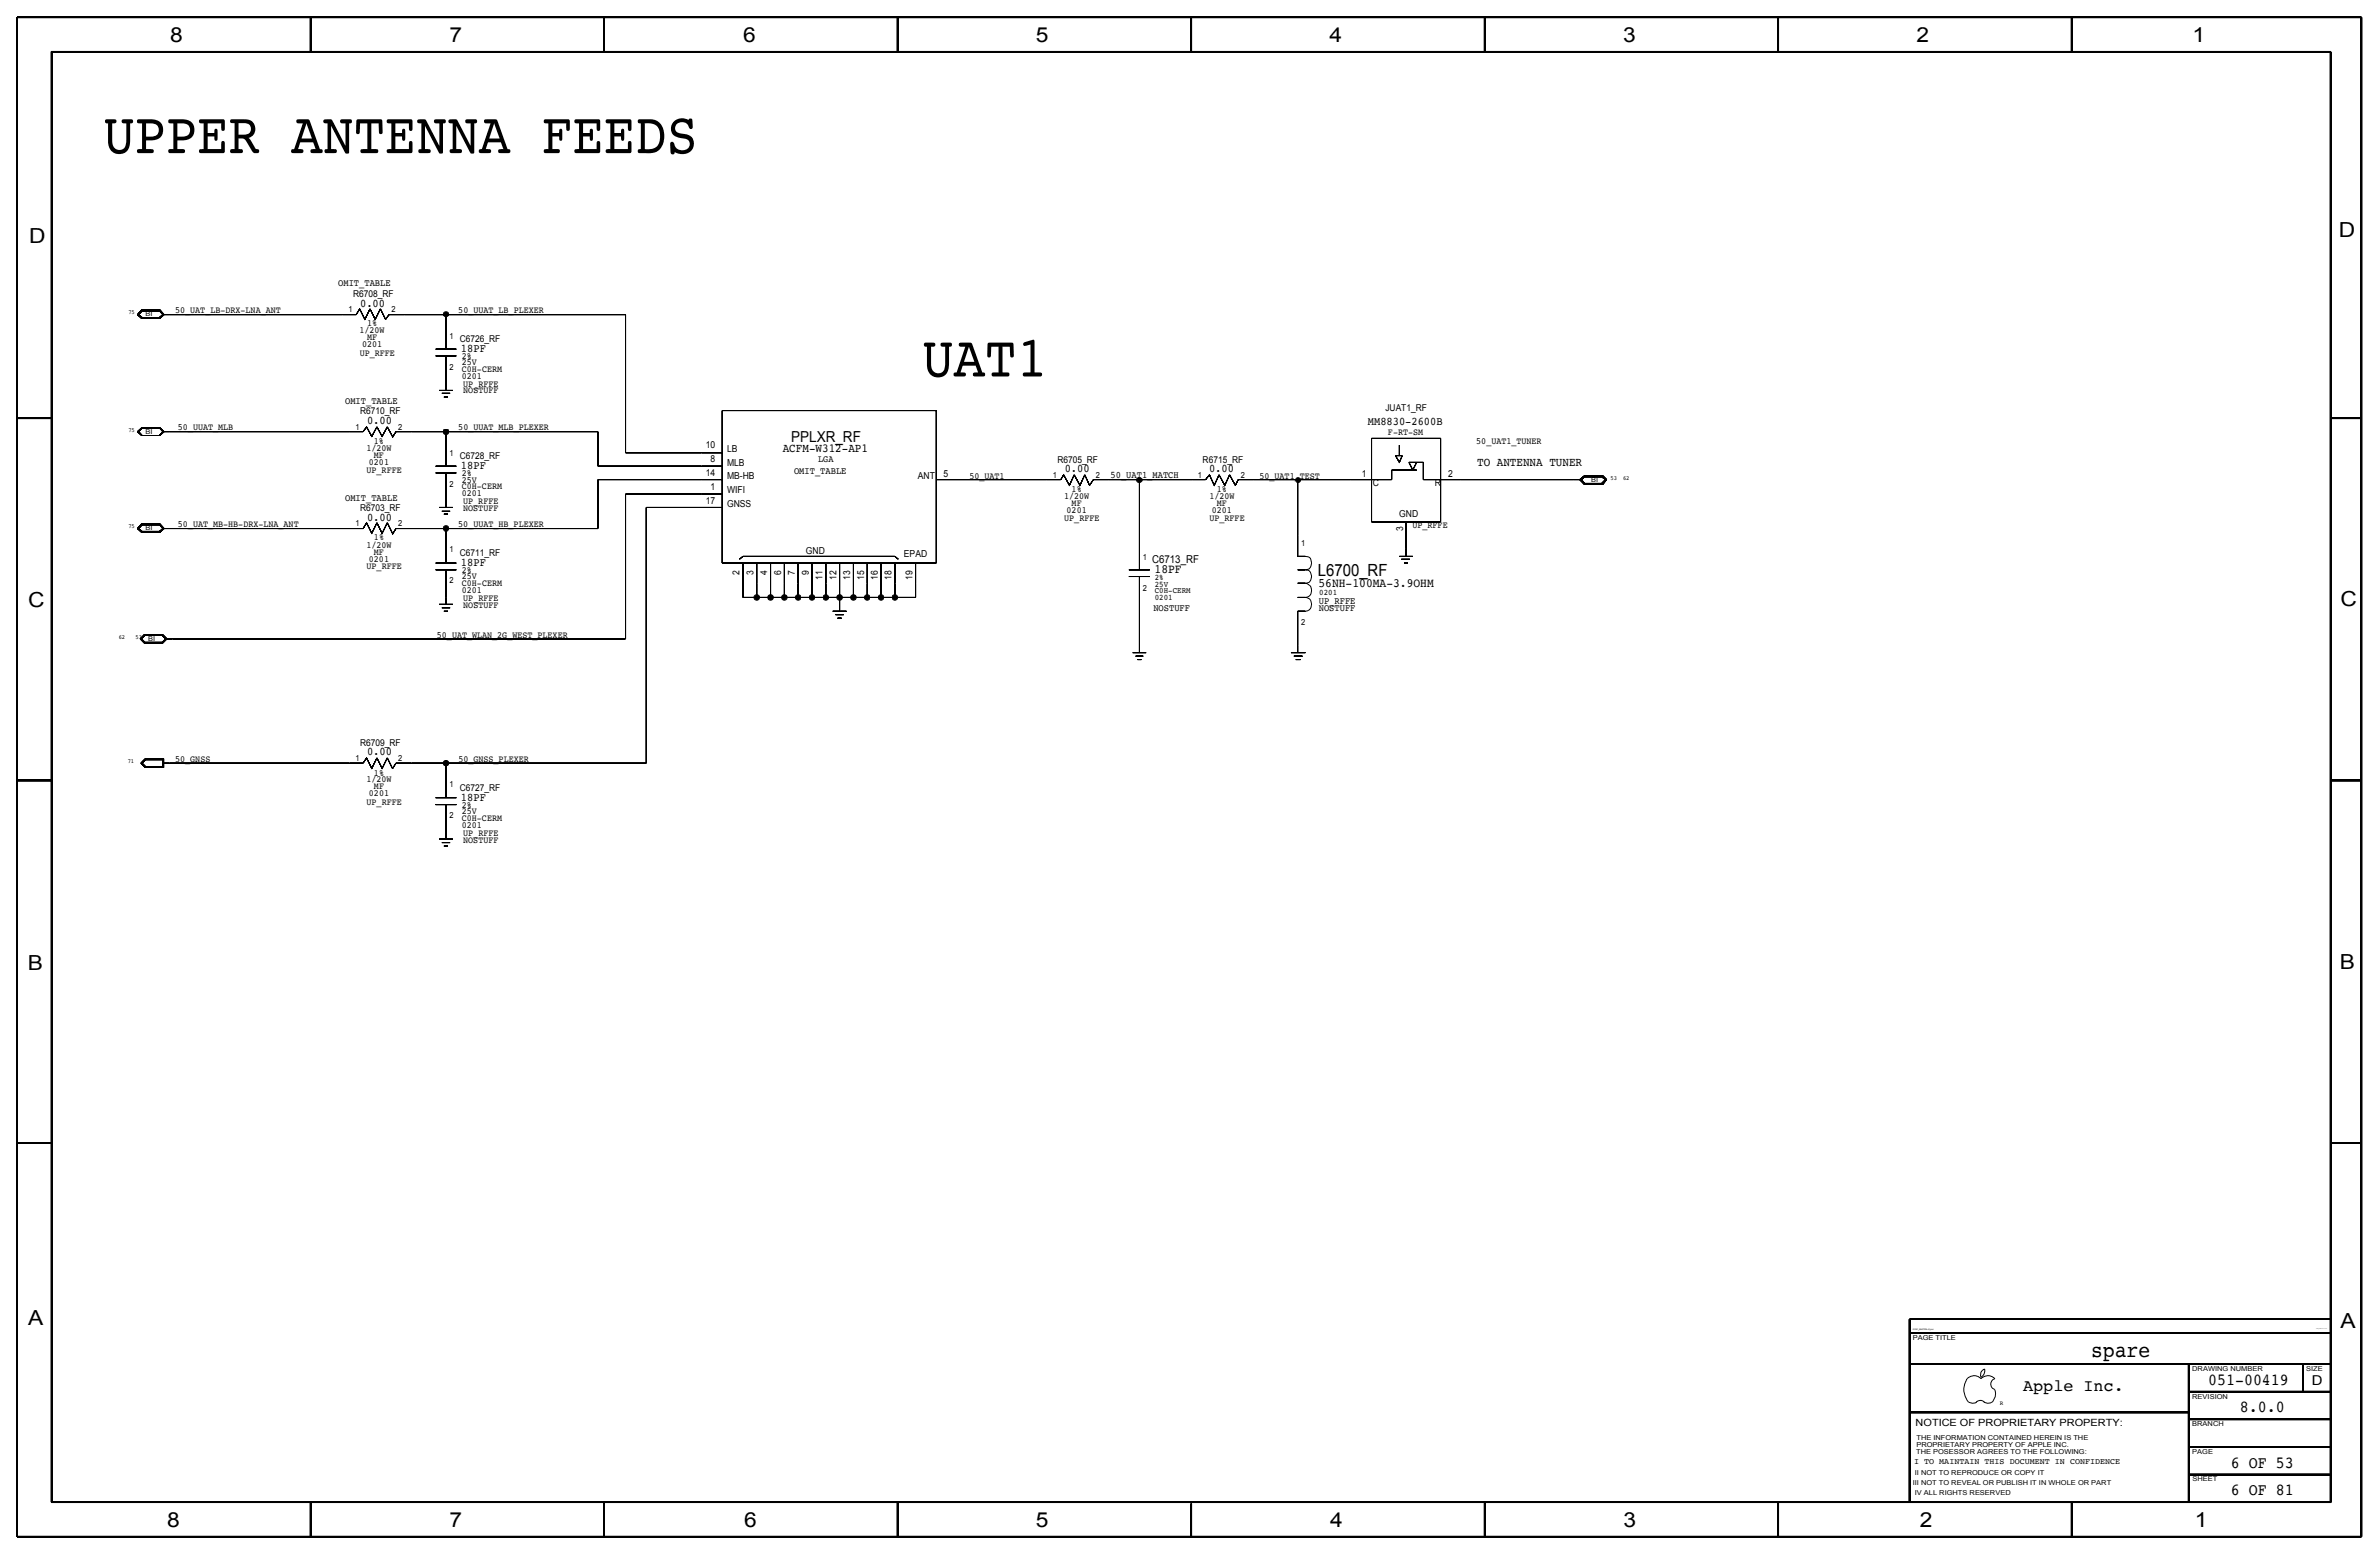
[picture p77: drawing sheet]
<svg xmlns="http://www.w3.org/2000/svg" width="875mm" height="572mm" viewBox="0 0 875 572" stroke-linecap="round" stroke-linejoin="round" font-family="sans-serif">
<defs><g id="words">
<g font-size="21.5">
<text x="38" y="56.3">UPPER ANTENNA FEEDS</text>
<text x="339.2" y="138.5">UAT1</text>
</g>
<text font-size="8.1" x="769.2" y="499.1">spare</text>
<g font-size="7.6">
<text x="62.5" y="15.5">8</text>
<text x="165.4" y="15.5">7</text>
<text x="273.3" y="15.5">6</text>
<text x="381" y="15.5">5</text>
<text x="489" y="15.5">4</text>
<text x="597" y="15.5">3</text>
<text x="704.9" y="15.5">2</text>
<text x="806.5" y="15.5">1</text>
<text x="10.7" y="89.5">D</text>
<text x="860.3" y="87.2">D</text>
<text x="10.4" y="223.3">C</text>
<text x="860.8" y="222.8">C</text>
<text x="10.2" y="356.7">B</text>
<text x="860.6" y="356.4">B</text>
<text x="10.4" y="487.5">A</text>
<text x="860.8" y="488.2">A</text>
<text x="61.5" y="561.7">8</text>
<text x="165.4" y="561.7">7</text>
<text x="273.8" y="561.6">6</text>
<text x="381" y="561.7">5</text>
<text x="489.2" y="561.7">4</text>
<text x="597.1" y="561.6">3</text>
<text x="706.2" y="561.7">2</text>
<text x="807.3" y="561.7">1</text>
</g>
<g font-size="6.2">
<text x="484.7" y="212">L6700_RF</text>
<text x="812.2" y="509.3">051-00419</text>
<text x="744.2" y="511.5">Apple Inc.</text>
<text x="823.9" y="519.4">8.0.0</text>
<text x="820.6" y="539.7">6 OF 53</text>
<text x="820.6" y="549.9">6 OF 81</text>
</g>
<text font-size="5.6" x="291" y="162.6">PPLXR_RF</text>
<text font-size="5" x="850.3" y="509.3">D</text>
<g font-size="4.7">
<text x="424.7" y="210.9">18PF</text>
<text x="485" y="216">56NH-100MA-3.9OHM</text>
</g>
<g font-size="4.5">
<text x="287.9" y="166.3">ACFM-W312-AP1</text>
<text x="543.3" y="171.4">TO ANTENNA TUNER</text>
</g>
<g font-size="4.3">
<text x="132.5" y="112.9">0.00</text>
<text x="169.6" y="129.6">18PF</text>
<text x="135" y="155.9">0.00</text>
<text x="503.1" y="156.2">MM8830-2600B</text>
<text x="169.6" y="172.7">18PF</text>
<text x="391.6" y="173.7">0.00</text>
<text x="444.7" y="173.7">0.00</text>
<text x="135" y="191.4">0.00</text>
<text x="169.6" y="208.2">18PF</text>
<text x="135" y="277.8">0.00</text>
<text x="169.6" y="294.6">18PF</text>
</g>
<text font-size="4" x="423.8" y="206.9">C6713_RF</text>
<text font-size="3.7" x="704.6" y="524.5">NOTICE OF PROPRIETARY PROPERTY:</text>
<g font-size="3.6">
<text x="124.4" y="105.2">OMIT_TABLE</text>
<text x="126.9" y="148.5">OMIT_TABLE</text>
<text x="292.1" y="174.2">OMIT_TABLE</text>
<text x="408.5" y="176">50_UAT1_MATCH</text>
<text x="126.9" y="184.3">OMIT_TABLE</text>
<text x="424.2" y="224.8">NOSTUFF</text>
<text x="485.1" y="222.2">UP_RFFE</text>
<text x="485.1" y="224.8">NOSTUFF</text>
</g>
<g font-size="3.5">
<text x="129.9" y="109.1">R6708_RF</text>
<text x="64.4" y="115.1">50_UAT_LB-DRX-LNA_ANT</text>
<text x="168.6" y="115.1">50_UUAT_LB_PLEXER</text>
<text x="132.2" y="122.6">1/20W</text>
<text x="135" y="125.2">MF</text>
<text x="135" y="120">1%</text>
<text x="169.1" y="125.7">C6726_RF</text>
<text x="132.3" y="130.8">UP_RFFE</text>
<text x="133.2" y="127.8">0201</text>
<text x="169.9" y="132">2%</text>
<text x="169.9" y="134.3">25V</text>
<text x="169.9" y="136.8">C0H-CERM</text>
<text x="169.9" y="139.4">0201</text>
<text x="170.4" y="142.2">UP_RFFE</text>
<text x="170.4" y="144.7">NOSTUFF</text>
<text x="132.5" y="152.3">R6710_RF</text>
<text x="509.6" y="151.3">JUAT1_RF</text>
<text x="65.5" y="158.2">50_UUAT_MLB</text>
<text x="168.6" y="158.2">50_UUAT_MLB_PLEXER</text>
<text x="510.5" y="159.9">F-RT-SM</text>
<text x="134.8" y="165.9">1/20W</text>
<text x="137.5" y="163.4">1%</text>
<text x="259.6" y="164.9">10</text>
<text x="267.4" y="166.1">LB</text>
<text x="543" y="163.3">50_UAT1_TUNER</text>
<text x="135.7" y="171">0201</text>
<text x="137.5" y="168.5">MF</text>
<text x="169.1" y="168.9">C6728_RF</text>
<text x="261.3" y="169.9">8</text>
<text x="267.4" y="171.2">MLB</text>
<text x="300.9" y="169.9">LGA</text>
<text x="389" y="170.3">R6705_RF</text>
<text x="442.3" y="170.3">R6715_RF</text>
<text x="134.8" y="174">UP_RFFE</text>
<text x="169.9" y="180">C0H-CERM</text>
<text x="169.9" y="177.4">25V</text>
<text x="169.9" y="175.2">2%</text>
<text x="259.6" y="175">14</text>
<text x="267.4" y="176.3">MB-HB</text>
<text x="337.6" y="176.3">ANT</text>
<text x="347" y="175.2">5</text>
<text x="356.6" y="176">50_UAT1</text>
<text x="463.3" y="176">50_UAT1_TEST</text>
<text x="500.9" y="175.2">1</text>
<text x="504.9" y="178.8">C</text>
<text x="527.7" y="178.8">R</text>
<text x="532.6" y="175.2">2</text>
<text x="169.9" y="182.5">0201</text>
<text x="170.4" y="185.3">UP_RFFE</text>
<text x="259.6" y="185.2">17</text>
<text x="261.3" y="180.2">1</text>
<text x="267.4" y="181.4">WIFI</text>
<text x="391.4" y="183.6">1/20W</text>
<text x="394.2" y="181.1">1%</text>
<text x="444.8" y="183.6">1/20W</text>
<text x="447.6" y="181">1%</text>
<text x="132.5" y="187.9">R6703_RF</text>
<text x="170.4" y="187.9">NOSTUFF</text>
<text x="267.4" y="186.5">GNSS</text>
<text x="391.4" y="191.7">UP_RFFE</text>
<text x="392.3" y="188.7">0201</text>
<text x="394.2" y="186.2">MF</text>
<text x="444.9" y="191.7">UP_RFFE</text>
<text x="445.7" y="188.6">0201</text>
<text x="447.6" y="186.1">MF</text>
<text x="514.7" y="190">GND</text>
<text x="65.4" y="193.8">50_UAT_MB-HB-DRX-LNA_ANT</text>
<text x="168.6" y="193.8">50_UUAT_HB_PLEXER</text>
<text x="516.1" y="195.2" transform="rotate(-90 516.1 195.2)">3</text>
<text x="519.5" y="194.2">UP_RFFE</text>
<text x="134.8" y="201.4">1/20W</text>
<text x="137.5" y="204">MF</text>
<text x="137.6" y="198.7">1%</text>
<text x="296.4" y="203.7">GND</text>
<text x="134.8" y="209.4">UP_RFFE</text>
<text x="135.7" y="206.6">0201</text>
<text x="169.1" y="204.5">C6711_RF</text>
<text x="332.5" y="205">EPAD</text>
<text x="169.9" y="210.8">2%</text>
<text x="169.9" y="213">25V</text>
<text x="169.9" y="215.7">C0H-CERM</text>
<text x="272" y="211.4" transform="rotate(-90 272 211.4)">2</text>
<text x="277.1" y="211.4" transform="rotate(-90 277.1 211.4)">3</text>
<text x="282.2" y="211.4" transform="rotate(-90 282.2 211.4)">4</text>
<text x="287.3" y="211.4" transform="rotate(-90 287.3 211.4)">6</text>
<text x="292.4" y="211.4" transform="rotate(-90 292.4 211.4)">7</text>
<text x="297.5" y="211.4" transform="rotate(-90 297.5 211.4)">9</text>
<text x="302.5" y="213.1" transform="rotate(-90 302.5 213.1)">11</text>
<text x="307.6" y="213.1" transform="rotate(-90 307.6 213.1)">12</text>
<text x="312.7" y="213.1" transform="rotate(-90 312.7 213.1)">13</text>
<text x="317.8" y="213.1" transform="rotate(-90 317.8 213.1)">15</text>
<text x="322.9" y="213.1" transform="rotate(-90 322.9 213.1)">16</text>
<text x="328" y="213.1" transform="rotate(-90 328 213.1)">18</text>
<text x="335.6" y="213.1" transform="rotate(-90 335.6 213.1)">19</text>
<text x="169.9" y="218.2">0201</text>
<text x="170.4" y="221">UP_RFFE</text>
<text x="170.4" y="223.6">NOSTUFF</text>
<text x="160.7" y="234.5">50_UAT_WLAN_2G_WEST_PLEXER</text>
<text x="132.5" y="274.3">R6709_RF</text>
<text x="64.4" y="280.2">50_GNSS</text>
<text x="168.6" y="280.1">50_GNSS_PLEXER</text>
<text x="134.8" y="287.8">1/20W</text>
<text x="137.6" y="285.2">1%</text>
<text x="135.7" y="292.8">0201</text>
<text x="137.6" y="290.3">MF</text>
<text x="169.1" y="290.8">C6727_RF</text>
<text x="134.8" y="295.9">UP_RFFE</text>
<text x="169.9" y="299.4">25V</text>
<text x="169.9" y="297.1">2%</text>
<text x="169.9" y="302">C0H-CERM</text>
<text x="169.9" y="304.5">0201</text>
<text x="170.4" y="307.3">UP_RFFE</text>
<text x="170.4" y="309.8">NOSTUFF</text>
</g>
<g font-size="3.1">
<text x="128.2" y="114.7">1</text>
<text x="144" y="114.7">2</text>
<text x="165.3" y="124.5">1</text>
<text x="165.3" y="135.9">2</text>
<text x="130.8" y="158.1">1</text>
<text x="146.5" y="158.1">2</text>
<text x="165.3" y="167.7">1</text>
<text x="165.3" y="179.1">2</text>
<text x="387.3" y="175.7">1</text>
<text x="403" y="175.7">2</text>
<text x="440.6" y="175.7">1</text>
<text x="456.4" y="175.7">2</text>
<text x="130.8" y="193.6">1</text>
<text x="146.5" y="193.6">2</text>
<text x="165.3" y="203.1">1</text>
<text x="478.6" y="200.7">1</text>
<text x="420.4" y="205.9">1</text>
<text x="165.3" y="214.5">2</text>
<text x="424.8" y="215.8">25V</text>
<text x="424.8" y="213.5">2%</text>
<text x="420.4" y="217.3">2</text>
<text x="424.8" y="220.7">0201</text>
<text x="424.8" y="218.2">C0H-CERM</text>
<text x="485.2" y="218.9">0201</text>
<text x="478.6" y="230">2</text>
<text x="130.8" y="279.9">1</text>
<text x="146.5" y="279.9">2</text>
<text x="165.3" y="289.5">1</text>
<text x="165.3" y="301">2</text>
<text x="704.1" y="538.5">I TO MAINTAIN THIS DOCUMENT IN CONFIDENCE</text>
</g>
<g font-size="2.5">
<text x="53.6" y="116.4">BI</text>
<text x="53.6" y="159.6">BI</text>
<text x="585.3" y="177.3">BI</text>
<text x="53.6" y="195.1">BI</text>
<text x="54.5" y="235.6">BI</text>
<text x="703.5" y="492.8">PAGE TITLE</text>
<text x="806.3" y="504.2">DRAWING NUMBER</text>
<text x="848.2" y="504.2">SIZE</text>
<text x="806.3" y="514.4">REVISION</text>
<text x="806.3" y="524.5">BRANCH</text>
<text x="704.9" y="532.1">PROPRIETARY PROPERTY OF APPLE INC.</text>
<text x="704.9" y="529.6">THE INFORMATION CONTAINED HEREIN IS THE</text>
<text x="704.8" y="534.7">THE POSESSOR AGREES TO THE FOLLOWING:</text>
<text x="806.3" y="534.7">PAGE</text>
<text x="704.3" y="542.3">II NOT TO REPRODUCE OR COPY IT</text>
<text x="806.4" y="544.8">SHEET</text>
<text x="703.5" y="546.1">III NOT TO REVEAL OR PUBLISH IT IN WHOLE OR PART</text>
<text x="704.3" y="549.9">IV ALL RIGHTS RESERVED</text>
</g>
<g font-size="2.3">
<text x="47.2" y="115.6">75</text>
<text x="47.2" y="158.8">75</text>
<text x="592.4" y="176.5">53</text>
<text x="597" y="176.5">62</text>
<text x="47.2" y="194.3">75</text>
<text x="43.7" y="235">62</text>
<text x="49.8" y="235">53</text>
<text x="47" y="280.7">71</text>
</g>
<text font-size="2.2" x="735.5" y="516.8">R</text>
<text font-size=".9" x="703.5" y="489">SYNC_MASTER=Sync</text>
<text font-size=".4" x="851.9" y="488.9">SYNC_DATE=05/17/2016</text>
</g></defs>
<g fill="none" stroke="#000" stroke-width=".37">
<path d="M52.1 113.9l-1.5 1.8 1.5-1.8-1.5 1.8 1.5 1.4M52.1 117.1h6.7M52.1 113.9h6.7M52.2 113.9l-1.5 1.8 1.5-1.8-1.5 1.8 1.5 1.4M58.6 114.3h-6.3h6.3h-6.3l-1.3 1.4 1.3-1.4-1.3 1.4 1.3 1.1-1.3-1.1 1.3 1.1h6.3M58.6 114.3l1.3 1.4M58.7 114.3h-6.5h6.5h-6.5l-1.4 1.4 1.4-1.4-1.4 1.4 1.4 1.1-1.4-1.1 1.4 1.1h6.5M58.7 114.3l1.3 1.4-1.3-1.4 1.3 1.4-1.3 1.1M58.7 113.9l1.5 1.8-1.5-1.8 1.5 1.8-1.5 1.4M58.8 113.9l1.6 1.8-1.6-1.8 1.6 1.8-1.6 1.4M59.9 115.7h71.1h-5.1h5.1l1.3-2.1-1.3 2.1 1.3-2.1 1.9 3.9-1.9-3.9 1.9 3.9 1.9-3.9-1.9 3.9 1.9-3.9 1.9 3.9-1.9-3.9 1.9 3.9 1.9-3.9-1.9 3.9 1.9-3.9 1.9 3.9-1.9-3.9 1.9 3.9 1.3-1.8-1.3 1.8 1.3-1.8h20.9h-15.2h15.2v12.7M59.9 115.7l-1.3 1.1"/>
<path d="M164 115.7h66.1h-66.1h66.1v50.8v-50.8v50.8h35.5M160.2 128.4h7.7M160.2 130.9h7.7M164 130.9v12.7M52.1 157.3l-1.5 1.5 1.5-1.5-1.5 1.5 1.5 1.4M52.1 157.3h6.7M52.2 157.3l-1.5 1.5 1.5-1.5-1.5 1.5 1.5 1.4M58.6 157.3h-6.3h6.3h-6.3l-1.3 1.5 1.3-1.5-1.3 1.5 1.3 1.4-1.3-1.4 1.3 1.4h6.3M58.6 157.3l1.3 1.5M58.7 157.3h-6.5h6.5h-6.5l-1.4 1.5 1.4-1.5-1.4 1.5 1.4 1.4-1.4-1.4 1.4 1.4h6.5M58.7 157.3l1.3 1.5-1.3-1.5 1.3 1.5-1.3 1.4M58.7 157.3l1.5 1.5-1.5-1.5 1.5 1.5-1.5 1.4"/>
<path d="M58.8 157.3l1.6 1.5-1.6-1.5 1.6 1.5-1.6 1.4M59.9 158.8h73.7h-5.1h5.1l1.2-1.8-1.2 1.8 1.2-1.8 1.9 3.5-1.9-3.5 1.9 3.5 1.9-3.5-1.9 3.5 1.9-3.5 1.9 3.5-1.9-3.5 1.9 3.5 2-3.5-2 3.5 2-3.5 1.9 3.5M59.9 158.8l-1.3 1.4M161.5 143.6h5.1M162.5 144.6h3.1M163.3 146.1h1.5M164 158.8v12.7M265.6 151v56.1v-56.1h78.8h-78.8h78.8v56.1v-56.1v56.1h-78.8h78.8h-78.8zM52.1 160.2h6.7M144.4 160.9l1.2-2.1-1.2 2.1 1.2-2.1h74.3h-55.9h55.9v12.7v-12.7v12.7h45.7M160.2 171.5h7.7M160.2 173.9h7.7"/>
<path d="M164 173.9v12.7M265.6 176.4h-45.7h38.1h-38.1v18v-18v18h-55.9M419.1 176.4v33.2M477.3 176.4v28.2v-7.7v7.7h2.8a2.53 2.53 0 0 1 1.8 4.2l-.4 .4-1.4 .4a2.49 2.49 0 0 1 2 3.6l-.6 .9-1.4 .4M504.5 161.2h25.4h-25.4h25.4v30.7v-30.7v30.7h-25.4h25.4h-25.4zM513.3 167.6l1.4 2.4-1.4-2.4h2.5h-2.5h2.5l-1.1 2.4 1.1-2.4-1.1 2.4zM514.7 163.7v3.9M521.1 172.9h-9.2h9.2h-9.2v3.5v-3.5v3.5h-56.5h5.7h-5.7l-1 2.1 1-2.1-1 2.1-2.1-3.9 2.1 3.9-2.1-3.9-1.8 3.9 1.8-3.9-1.8 3.9-2.1-3.9 2.1 3.9-2.1-3.9-1.8 3.9 1.8-3.9-1.8 3.9-1.7-3.9 1.7 3.9-1.7-3.9-1.5 1.8 1.5-1.8-1.5 1.8h-41.2h5.6h-5.6l-1.4 2.1 1.4-2.1-1.4 2.1-1.8-3.9 1.8 3.9-1.8-3.9-1.8 3.9 1.8-3.9-1.8 3.9-2.1-3.9 2.1 3.9-2.1-3.9-1.8 3.9 1.8-3.9-1.8 3.9-2.1-3.9 2.1 3.9-2.1-3.9-1 1.8 1-1.8-1 1.8h-45.8M521.1 170l-1.5 2.9 1.5-2.9-1.5 2.9-1.4-2.9 1.4 2.9-1.4-2.9h5.3h-5.3h5.3v6.4v-6.4v6.4h58.2M581.4 176.4l1.4 1.8M581.4 176.4l1.4 1.4M581.7 176.4l1.1 1.4"/>
<path d="M582.8 175l-1.8 1.4 1.8-1.4-1.8 1.4 1.8 1.8M582.8 178.2h6.7M582.8 175h6.7M582.8 175l-1.4 1.4M582.8 177.8h6.3M582.8 175.3h6.3M582.8 175.3l-1.4 1.1M582.8 175.3l-1.1 1.1M589.1 175.3l1.4 1.1-1.4-1.1 1.4 1.1-1.4 1.4M589.5 175l1.4 1.4-1.4-1.4 1.4 1.4-1.4 1.8M52.1 195.8l-1.5-1.4 1.5 1.4-1.5-1.4 1.5-1.8-1.5 1.8 1.5-1.8h6.7h-6.7h6.7l1.6 1.8-1.6-1.8 1.6 1.8-1.6 1.4M52.1 195.8h6.7"/>
<path d="M52.2 195.8l-1.5-1.4 1.5 1.4-1.5-1.4 1.5-1.4-1.5 1.4 1.5-1.4h6.5h-6.5h6.5l1.5 1.4-1.5-1.4 1.5 1.4-1.5 1.4M52.2 193l-1.4 1.4 1.4-1.4h6.5h-6.5h6.5l1.3 1.4-1.3-1.4 1.3 1.4-1.3 1.4 1.3-1.4-1.3 1.4h-6.5h6.5h-6.5l-1.4-1.4 1.4 1.4-1.4-1.4zM58.6 193h-6.3h6.3h-6.3l-1.3 1.4 1.3-1.4-1.3 1.4 1.3 1-1.3-1 1.3 1h6.3h-6.3h6.3l1.3-1M58.6 193l1.3 1.4M59.9 194.4h73.7h-5.1h5.1l1.2-2.1-1.2 2.1 1.2-2.1 1.9 3.8-1.9-3.8 1.9 3.8 1.9-3.8-1.9 3.8 1.9-3.8 1.9 3.8-1.9-3.8 1.9 3.8 2-3.8-2 3.8 2-3.8 1.9 3.8M144.4 196.5l1.2-2.1-1.2 2.1 1.2-2.1h18.4h-12.7h12.7v12.7M161.5 186.6h5.1M162.5 188h3.1M163.3 189.1h1.5M265.6 186.6h-27.9h20.3h-20.3v94.1v-94.1v94.1h-92.1h5.7h-5.7l-1.2 2M265.6 181.7h-35.5h27.9h-27.9v53.3v-53.3v53.3h-169.2M517.2 191.9v12.7"/>
<path d="M160.2 207.1h7.7M160.2 209.6h7.7M164 209.6v12.7M272 205.7l1.3-1.1-1.3 1.1 1.3-1.1h55.8h-55.8h55.8l1.3 1.1M273.3 207.1v12.6v-5.2v5.2h5M278.3 219.7h5.1M278.3 207.1v12.6M283.4 219.7h5.1M283.4 207.1v12.6M288.5 219.7h5.1M288.5 207.1v12.6M293.6 219.7h5.1"/>
<path d="M293.6 207.1v12.6M298.7 219.7h5M298.7 207.1v12.6M303.7 219.7h5.1M303.7 207.1v12.6M308.8 219.7h5.1M308.8 219.7v5.1M308.8 207.1v12.6M313.9 219.7h5.1M313.9 207.1v12.6M319 219.7h5.1M319 207.1v12.6"/>
<path d="M324.1 219.7h5M324.1 207.1v12.6M329.1 207.1v12.6M336.8 207.1v12.6v-5.2v5.2h-7.7M415.2 209.6h7.8M415.2 212h7.8M419.1 212v28M477.3 219.7h2.8M477.3 214.5h2.8M477.3 209.6h2.8M480.1 219.7a2.56 2.56 0 0 1 2.3 2.6 2.56 2.56 0 0 1-2.3 2.5h-2.8h2.8h-2.8v15.2M480.1 214.5a2.63 2.63 0 0 1 2.3 2.6 2.63 2.63 0 0 1-2.3 2.6"/>
<path d="M514.7 204.6h4.9M515.4 205.7h3.2M516.5 207.1h1.4M52 235l1.3 1.2-1.3-1.2 1.3-1.3-1.3 1.3 1.3-1.3h6.4h-6.4h6.4l1.2 1.3-1.2-1.3 1.2 1.3-1.2 1.2 1.2-1.2-1.2 1.2h-6.4h6.4h-6.4zM53.1 233.4l-1.5 1.6 1.5-1.6h6.7h-6.7h6.7l1.6 1.6-1.6-1.6 1.6 1.6-1.6 1.5 1.6-1.5-1.6 1.5h-6.7h6.7h-6.7l-1.5-1.5 1.5 1.5-1.5-1.5zM53.2 233.5l-1.5 1.5 1.5-1.5h6.5h-6.5h6.5l1.5 1.5-1.5-1.5 1.5 1.5-1.5 1.4 1.5-1.4-1.5 1.4h-6.5h6.5h-6.5l-1.5-1.4 1.5 1.4-1.5-1.4zM53.2 233.6l-1.3 1.4 1.3-1.4h6.5h-6.5h6.5l1.4 1.4-1.4-1.4 1.4 1.4-1.4 1.3 1.4-1.3-1.4 1.3h-6.5h6.5h-6.5l-1.3-1.3 1.3 1.3-1.3-1.3zM161.5 222.3h5.1M162.5 223.5h3.1M163.3 224.8h1.5M306.3 224.8h5.1M307.3 226.1h3"/>
<path d="M308 227.3h1.6M416.6 240h5M417.7 241.3h2.8M418.4 242.6h1.4M474.8 240h5.3M475.9 241.3h3.2M476.6 242.6h1.8M53.4 279.1l-1.6 1.6 1.6-1.6h6.8h-6.8h6.8v3.2v-3.2v3.2h-6.8h6.8h-6.8l-1.6-1.6 1.6 1.6-1.6-1.6zM52 280.7l1.4 1.5-1.4-1.5 1.4-1.5-1.4 1.5 1.4-1.5h6.7h-6.7h6.7v3v-3v3h-6.7h6.7h-6.7zM52.1 280.7l1.4-1.4-1.4 1.4 1.4-1.4h6.5h-6.5h6.5v2.7v-2.7v2.7h-6.5h6.5h-6.5zM52.3 280.7l1.3-1.3-1.3 1.3 1.3-1.3h6.3h-6.3h6.3v2.5v-2.5v2.5h-6.3h6.3h-6.3zM59.9 280.7h73.7h-5.1h5.1l1.2-2-1.2 2 1.2-2 1.9 3.9-1.9-3.9 1.9 3.9 1.9-3.9-1.9 3.9 1.9-3.9 1.9 3.9-1.9-3.9 1.9 3.9 2-3.9-2 3.9 2-3.9 1.9 3.9"/>
<path d="M160.2 293.4h7.7M160.2 295.9h7.7M164 280.7v12.7M164 295.9v12.7M161.5 308.6h5.1M162.5 309.9h3.1M163.3 311.2h1.5M724.1 515.6l.5 .2a2.67 2.67 0 0 0 2.5-.2M726.8 515.7a2.09 2.09 0 0 1 3.1 0M728.6 506.5a2.69 2.69 0 0 0 1.3-3 2.26 2.26 0 0 0-1.3 3M729.7 515.6l.4 .2a2.67 2.67 0 0 0 2.6-.2M733.7 511.1a4.5 4.5 0 0 1-1 4.6"/>
<path d="M733.8 511a2.08 2.08 0 0 1-1.6-2 2.08 2.08 0 0 1 1.6-2 3.5 3.5 0 0 0-5.2 0 3.5 3.5 0 0 0-3.9-.8 3.5 3.5 0 0 0-2.2 3.3 7.1 7.1 0 0 0 1.6 6.2"/>
</g>
<g fill="#000" stroke="#000" stroke-width=".37">
<path d="M418.3 175.9a.96 .96 0 0 1 1.4 0 .96 .96 0 0 1-.1 1.4 .96 .96 0 0 1-1.3-.1 .96 .96 0 0 1 0-1.3z"/>
<circle cx="164" cy="115.5" r=".94"/>
<circle cx="164" cy="158.8" r="1.06"/>
<circle cx="477.5" cy="176.5" r=".91"/>
<circle cx="164" cy="194.4" r="1.06"/>
<circle cx="278.3" cy="219.7" r="1.02"/>
<circle cx="283.4" cy="219.7" r="1.02"/>
<circle cx="288.5" cy="219.7" r="1.02"/>
<circle cx="293.6" cy="219.7" r="1.02"/>
<circle cx="298.7" cy="219.7" r="1.02"/>
<circle cx="303.7" cy="219.7" r="1.02"/>
<circle cx="308.8" cy="219.7" r="1.02"/>
<circle cx="313.9" cy="219.7" r="1.02"/>
<circle cx="319" cy="219.7" r="1.02"/>
<circle cx="324.1" cy="219.7" r="1.02"/>
<circle cx="329.1" cy="219.7" r="1.02"/>
<circle cx="164" cy="280.7" r="1.02"/>
</g>
<g fill="none" stroke="#000" stroke-width=".6" stroke-linecap="butt">
<path d="M6.3 6.4v558.7v-558.7h862.2h-862.2h862.2v558.7v-558.7v558.7h-862.2h862.2h-862.2zM19 19.1v533.4v-533.4h838.2h-838.2h838.2v533.4v-533.4v533.4h-838.2h838.2h-838.2zM114.3 6.4v12.7M222.2 6.4v12.7M330.2 6.4v12.7M438.1 6.4v12.7M546.1 6.4v12.7M654 6.4v12.7M762 6.4v12.7M6.3 153.8h12.7M857.2 153.8h11.3M6.3 287h12.7"/>
<path d="M857.2 287h11.3M6.3 420.4h12.7M857.2 420.4h11.3M702.4 490.2h154.8M702.4 490.2v62.3M857.2 485.1h-154.8h154.8h-154.8v5.1M702.4 519.4h102.6M702.4 501.6h154.8M805 501.6v50.9M805 511.8h52.2M847 501.6v10.2M805 522h52.2"/>
<path d="M805 532.1h52.2M114.3 552.5v12.6M222.2 552.5v12.6M330.2 552.5v12.6M438.1 553v12.1M546.1 552.5v12.6M654 552.5v12.6M762 552.5v12.6M805 542.3h52.2"/>
</g>
<use href="#words"/>
</svg>
